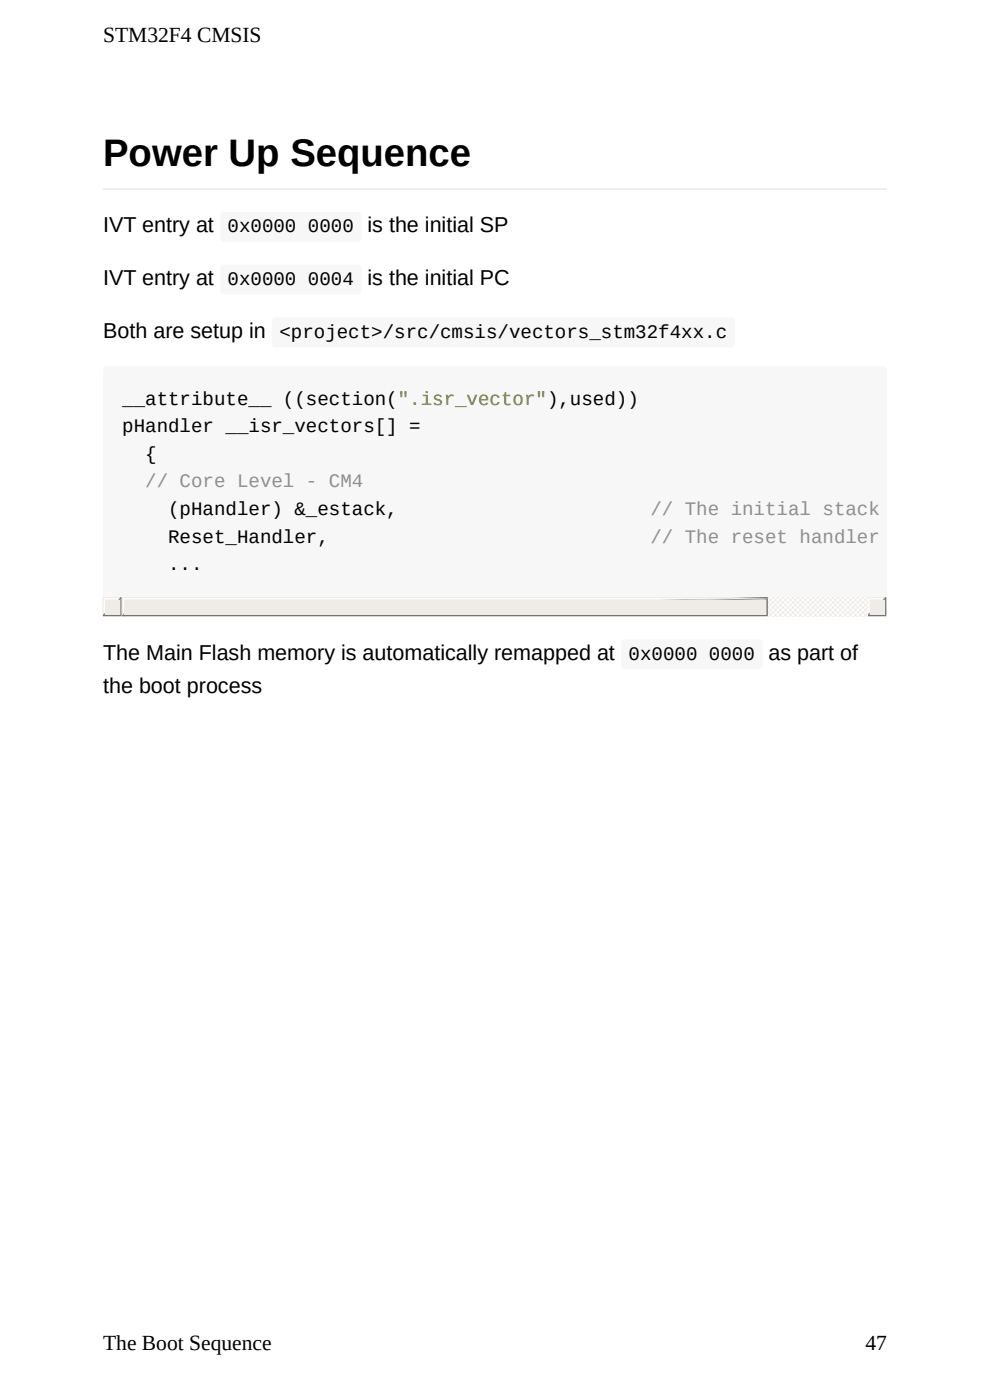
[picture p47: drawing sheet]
<svg xmlns="http://www.w3.org/2000/svg" width="210mm" height="297mm" viewBox="0 0 210 297" stroke-linecap="round" stroke-linejoin="round" font-family="sans-serif">
<defs><g id="words">
<text font-size="8.1" x="21.9" y="35.3">Power Up Sequence</text>
<g font-size="4.6">
<text x="21.9" y="8.9">STM32F4 CMSIS</text>
<text x="21.9" y="49.3">IVT entry at</text>
<text x="78" y="49.3">is the initial SP</text>
<text x="21.9" y="60.5">IVT entry at</text>
<text x="78" y="60.5">is the initial PC</text>
<text x="21.9" y="71.6">Both are setup in</text>
<text x="21.9" y="140">The Main Flash memory is automatically remapped at</text>
<text x="163" y="140">as part of</text>
<text x="21.9" y="147.1">the boot process</text>
<text x="21.9" y="286.3">The Boot Sequence</text>
<text x="183.6" y="286.3">47</text>
</g>
<g font-size="4.1">
<text x="48.3" y="49.3">0x0000</text>
<text x="65.3" y="49.3">0000</text>
<text x="48.3" y="60.5">0x0000</text>
<text x="65.3" y="60.5">0004</text>
<text x="59.3" y="71.6">&lt;project&gt;/src/cmsis/vectors_stm32f4xx.c</text>
<text x="25.9" y="85.9">__attribute__ ((section(&quot;.isr_vector&quot;),used))</text>
<text x="25.9" y="91.7">pHandler __isr_vectors[] =</text>
<text x="30.8" y="97.6">{</text>
<text x="35.7" y="109.2">(pHandler) &amp;_estack,</text>
<text x="35.7" y="115.1">Reset_Handler,</text>
<text x="35.7" y="120.9">...</text>
<text x="133.3" y="140">0x0000</text>
<text x="150.4" y="140">0000</text>
</g>
<g font-size="4.1" fill="#8e908c">
<text x="30.8" y="103.4">// Core Level - CM4</text>
<text x="137.9" y="109.2">// The initial stack</text>
<text x="137.9" y="115.1">// The reset handler</text>
</g>
</g></defs>
<path d="M22.1 78l.5-.3h164.8a.76 .76 0 0 1 .7 .8v51.6a.76 .76 0 0 1-.7 .7h-164.8a.76 .76 0 0 1-.7-.7v-51.6z" fill-rule="evenodd" fill="#f7f7f7"/>
<path d="M21.9 126.8h166.2v4h-166.2z" fill="#efebe7"/>
<path d="M21.9 126.8h3.5l-3.5 3.5z" fill="none" stroke="#efebe7" stroke-width=".25"/>
<path d="M25.7 126.8v3.8h-3.8z" fill="none" stroke="#767472" stroke-width=".25"/>
<path d="M22.1 127h3.1l-3.1 3.1z" fill="none" stroke="#fff" stroke-width=".25"/>
<path d="M25.4 127v3.3h-3.3z" fill="none" stroke="#9f9d9a" stroke-width=".25"/>
<path d="M22.4 127.3h3v3h-3z" fill="#efebe7"/>
<path d="M184.1 126.8h3.5l-3.5 3.5z" fill="none" stroke="#efebe7" stroke-width=".25"/>
<path d="M187.9 126.8v3.8h-3.8z" fill="none" stroke="#767472" stroke-width=".25"/>
<path d="M184.3 127h3.1l-3.1 3.1z" fill="none" stroke="#fff" stroke-width=".25"/>
<path d="M187.6 127v3.3h-3.3z" fill="none" stroke="#9f9d9a" stroke-width=".25"/>
<path d="M184.6 127.3h3v3h-3z" fill="#efebe7"/>
<path d="M163 126.8h21.1v4h-21.1z" fill-rule="evenodd" fill="#efebe7"/>
<path d="M163 126.8h21.1v4h-21.1z" fill-rule="evenodd" fill="#fff"/>
<path d="M25.9 126.8h136.6l-136.6 3.5z" fill="none" stroke="#efebe7" stroke-width=".25"/>
<path d="M25.9 130.6l136.8-3.8v3.8z" fill="none" stroke="#767472" stroke-width=".25"/>
<path d="M26.2 127h136l-136 3.1z" fill="none" stroke="#fff" stroke-width=".25"/>
<path d="M26.2 130.3l136.3-3.3v3.3z" fill="none" stroke="#9f9d9a" stroke-width=".25"/>
<path d="M26.4 127.3h136.1v3h-136.1z" fill="#efebe7"/>
<g fill="#f7f7f7">
<path d="M47 45.2l.5-.2h28.4a.76 .76 0 0 1 .8 .7v4.9a.76 .76 0 0 1-.8 .7h-28.4a.76 .76 0 0 1-.8-.7v-4.9z" fill-rule="evenodd"/>
<path d="M47 56.4l.5-.3h28.4a.76 .76 0 0 1 .8 .8v4.8a.76 .76 0 0 1-.8 .8h-28.4a.76 .76 0 0 1-.8-.8v-4.8z" fill-rule="evenodd"/>
<path d="M57.9 67.5l.5-.2h96.7a.76 .76 0 0 1 .8 .8v4.8a.76 .76 0 0 1-.8 .8h-96.7a.76 .76 0 0 1-.7-.8v-4.8z" fill-rule="evenodd"/>
<path d="M132 135.9l.5-.2h28.5a.76 .76 0 0 1 .7 .7v4.9a.76 .76 0 0 1-.7 .7h-28.5a.76 .76 0 0 1-.7-.7v-4.9z" fill-rule="evenodd"/>
</g>
<path d="M21.9 40h166.2" fill="none" stroke="#eee" stroke-width=".25"/>
<use href="#words"/>
</svg>
